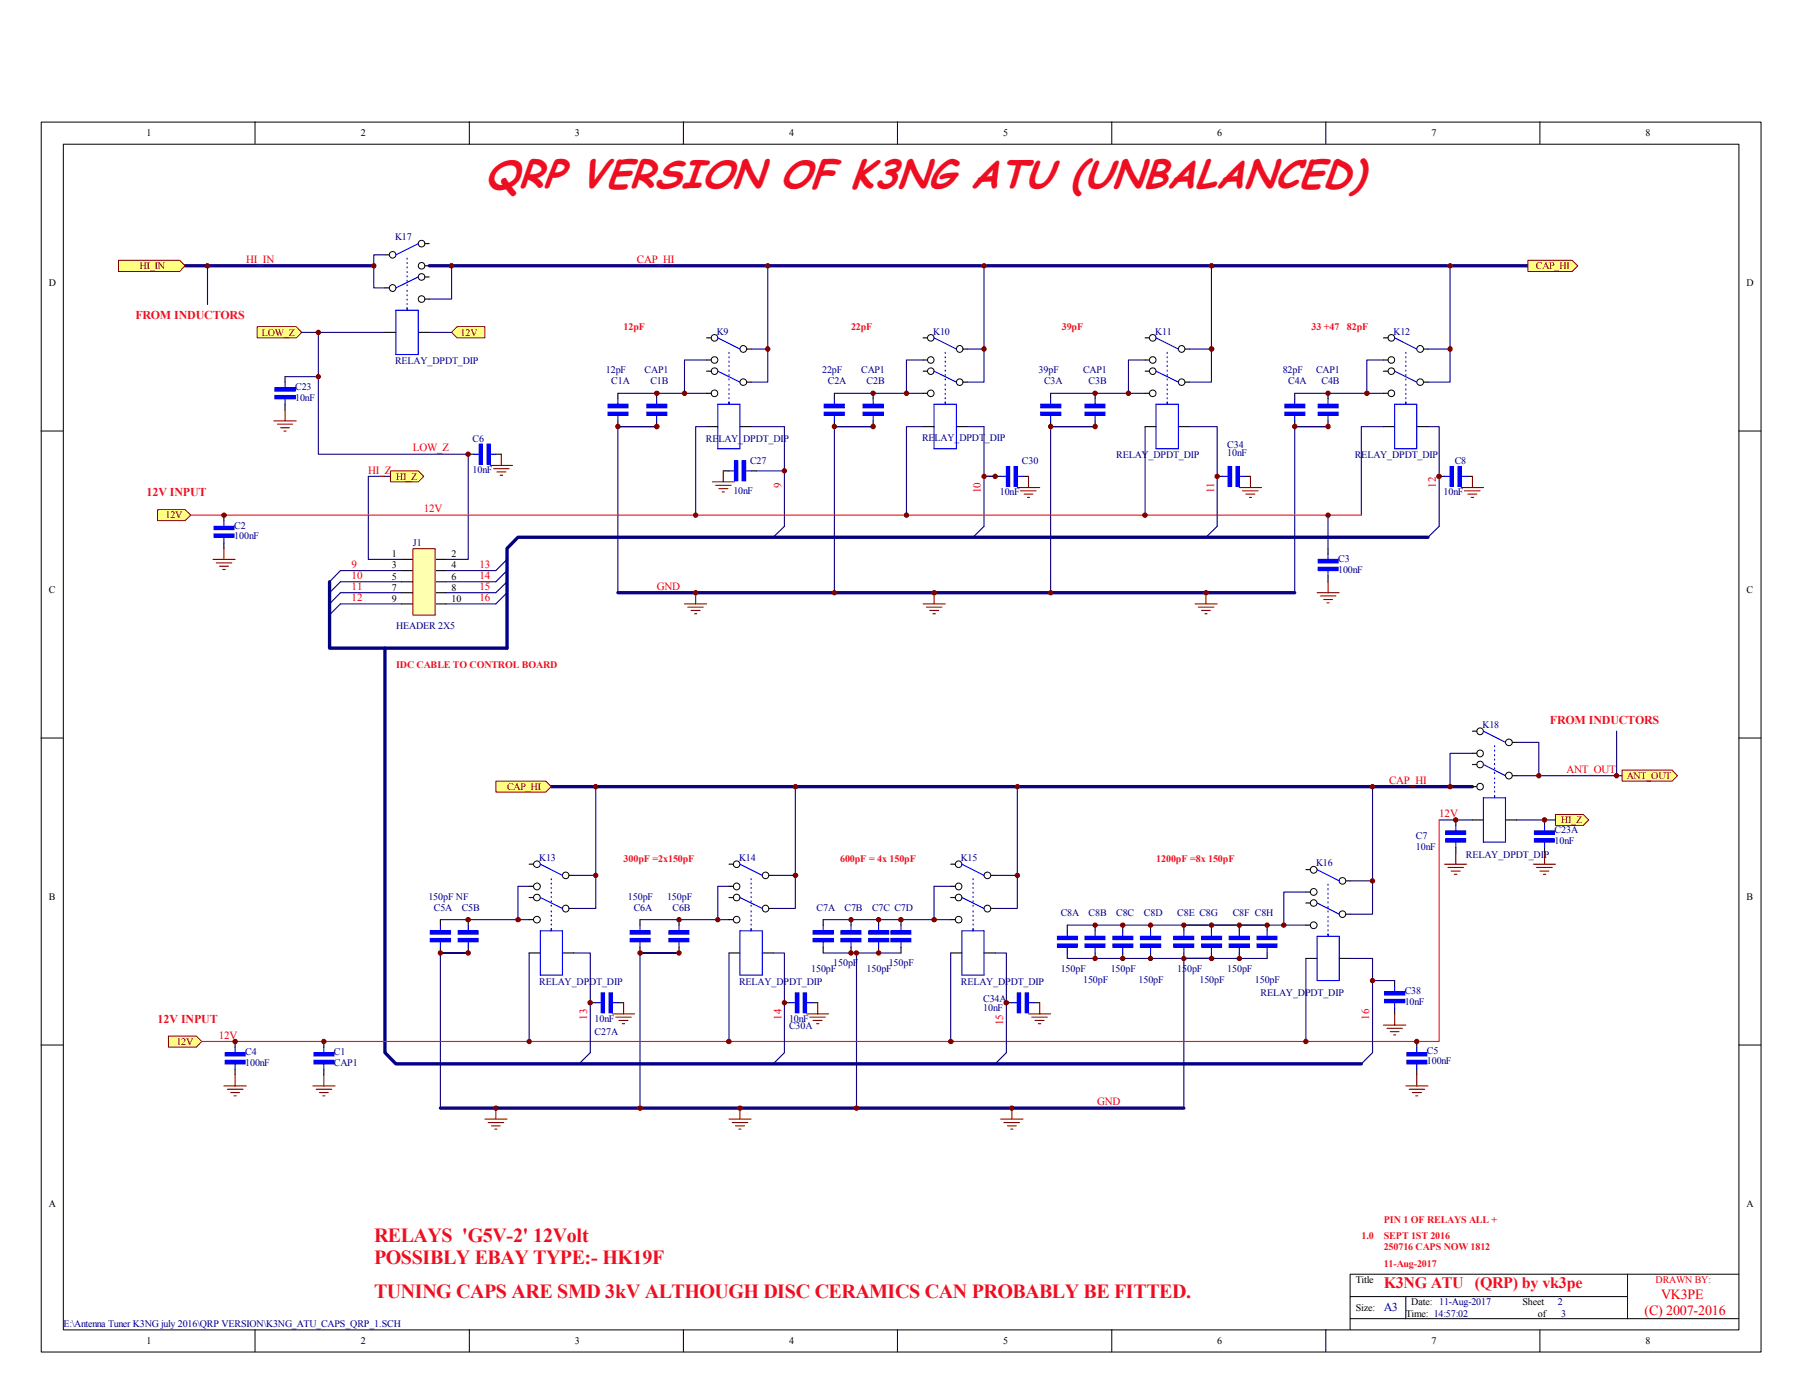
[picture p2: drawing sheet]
<svg xmlns="http://www.w3.org/2000/svg" width="279mm" height="216mm" viewBox="0 0 279 216" stroke-linecap="round" stroke-linejoin="round" font-family="sans-serif">
<defs><g id="words">
<text font-size="6.3" fill="#ee0e22" x="75.2" y="29.2">QRP VERSION OF K3NG ATU (UNBALANCED)</text>
<g font-size="3.1" fill="#ee0e22">
<text x="58" y="192.5">RELAYS 'G5V-2' 12Volt</text>
<text x="58" y="196">POSSIBLY EBAY TYPE:- HK19F</text>
<text x="58" y="201.1">TUNING CAPS ARE SMD 3kV ALTHOUGH DISC CERAMICS CAN PROBABLY BE FITTED.</text>
</g>
<text font-size="2.5" fill="#ee0e22" x="214.5" y="199.6">K3NG ATU (QRP) by vk3pe</text>
<g font-size="2.2" fill="#f00">
<text x="255" y="203.9">(C) 2007-2016</text>
<text x="257.6" y="201.3">VK3PE</text>
</g>
<g font-size="1.9" fill="#ee0e22">
<text x="21" y="49.4">FROM INDUCTORS</text>
<text x="22.7" y="76.9">12V INPUT</text>
<text x="240.3" y="112.1">FROM INDUCTORS</text>
<text x="24.4" y="158.5">12V INPUT</text>
</g>
<text font-size="1.9" fill="#000080" x="214.5" y="203.1">A3</text>
<g font-size="1.7" fill="#f00">
<text x="38.2" y="40.8">HI_IN</text>
<text x="98.8" y="40.8">CAP_HI</text>
<text x="64" y="70">LOW_Z</text>
<text x="57.1" y="73.4">HI_Z</text>
<text x="121.2" y="75.6" transform="rotate(-90 121.2 75.6)">9</text>
<text x="152.1" y="76.5" transform="rotate(-90 152.1 76.5)">10</text>
<text x="188.3" y="76.5" transform="rotate(-90 188.3 76.5)">11</text>
<text x="222.6" y="75.6" transform="rotate(-90 222.6 75.6)">12</text>
<text x="65.7" y="79.4">12V</text>
<text x="54.5" y="88">9</text>
<text x="54.5" y="89.7">10</text>
<text x="74.3" y="88">13</text>
<text x="74.3" y="89.7">14</text>
<text x="54.5" y="91.4">11</text>
<text x="54.5" y="93.2">12</text>
<text x="74.3" y="91.4">15</text>
<text x="74.3" y="93.2">16</text>
<text x="101.9" y="91.4">GND</text>
<text x="242.9" y="119.8">ANT_OUT</text>
<text x="215.4" y="121.5">CAP_HI</text>
<text x="223.1" y="126.7">12V</text>
<text x="33.9" y="161">12V</text>
<text x="91" y="158" transform="rotate(-90 91 158)">13</text>
<text x="121.2" y="158" transform="rotate(-90 121.2 158)">14</text>
<text x="155.5" y="158.9" transform="rotate(-90 155.5 158.9)">15</text>
<text x="212.3" y="158" transform="rotate(-90 212.3 158)">16</text>
<text x="170.1" y="171.3">GND</text>
</g>
<g font-size="1.6">
<text x="22.7" y="21.1">1</text>
<text x="55.9" y="21.1">2</text>
<text x="89.1" y="21.1">3</text>
<text x="122.3" y="21.1">4</text>
<text x="155.5" y="21.1">5</text>
<text x="188.7" y="21.1">6</text>
<text x="222" y="21.1">7</text>
<text x="255.1" y="21.1">8</text>
<text x="7.6" y="44.3">D</text>
<text x="270.8" y="44.3">D</text>
<text x="60.7" y="86.4">1</text>
<text x="60.7" y="88.1">3</text>
<text x="60.7" y="89.8">5</text>
<text x="70" y="86.4">2</text>
<text x="70" y="88.1">4</text>
<text x="70" y="89.8">6</text>
<text x="7.6" y="91.9">C</text>
<text x="60.7" y="91.5">7</text>
<text x="60.7" y="93.3">9</text>
<text x="70" y="91.5">8</text>
<text x="70" y="93.3">10</text>
<text x="270.8" y="91.9">C</text>
<text x="7.6" y="139.4">B</text>
<text x="270.8" y="139.4">B</text>
<text x="7.6" y="187">A</text>
<text x="270.8" y="187">A</text>
<text x="210.2" y="198.9">Title</text>
<text x="210.2" y="203.2">Size:</text>
<text x="218.8" y="202.3">Date: 11-Aug-2017</text>
<text x="236.1" y="202.3">Sheet</text>
<text x="22.7" y="208.3">1</text>
<text x="55.9" y="208.3">2</text>
<text x="89.1" y="208.3">3</text>
<text x="122.3" y="208.3">4</text>
<text x="155.5" y="208.3">5</text>
<text x="188.7" y="208.3">6</text>
<text x="218" y="204">Time: 14:57:02</text>
<text x="222" y="208.3">7</text>
<text x="238.5" y="204">of</text>
<text x="255.1" y="208.3">8</text>
</g>
<g font-size="1.6" fill="#800000">
<text x="21.7" y="41.7">HI_IN</text>
<text x="238.1" y="41.7">CAP_HI</text>
<text x="40.6" y="52">LOW_Z</text>
<text x="71.4" y="52">12V</text>
<text x="61.4" y="74.3">HI_Z</text>
<text x="25.7" y="80.3">12V</text>
<text x="78.6" y="122.4">CAP_HI</text>
<text x="252.2" y="120.7">ANT_OUT</text>
<text x="242.1" y="127.6">HI_Z</text>
<text x="27.3" y="162">12V</text>
</g>
<g font-size="1.6" fill="#000080">
<text x="61.3" y="37.3">K17</text>
<text x="111.1" y="51.9">K9</text>
<text x="144.7" y="51.9">K10</text>
<text x="179.1" y="51.9">K11</text>
<text x="216.1" y="51.9">K12</text>
<text x="61.3" y="56.5">RELAY_DPDT_DIP</text>
<text x="93.9" y="57.9">12pF</text>
<text x="94.8" y="59.6">C1A</text>
<text x="99.9" y="57.9">CAP1</text>
<text x="100.8" y="59.6">C1B</text>
<text x="127.5" y="57.9">22pF</text>
<text x="128.4" y="59.6">C2A</text>
<text x="133.5" y="57.9">CAP1</text>
<text x="134.4" y="59.6">C2B</text>
<text x="161" y="57.9">39pF</text>
<text x="161.9" y="59.6">C3A</text>
<text x="167.9" y="57.9">CAP1</text>
<text x="168.8" y="59.6">C3B</text>
<text x="198.9" y="57.9">82pF</text>
<text x="199.7" y="59.6">C4A</text>
<text x="204" y="57.9">CAP1</text>
<text x="204.9" y="59.6">C4B</text>
<text x="45.8" y="60.5">C23</text>
<text x="45.8" y="62.1">10nF</text>
<text x="73.3" y="68.5">C6</text>
<text x="109.4" y="68.5">RELAY_DPDT_DIP</text>
<text x="116.3" y="72">C27</text>
<text x="143" y="68.3">RELAY_DPDT_DIP</text>
<text x="158.5" y="72">C30</text>
<text x="173.1" y="70.9">RELAY_DPDT_DIP</text>
<text x="190.3" y="69.4">C34</text>
<text x="190.3" y="70.7">10nF</text>
<text x="210.1" y="70.9">RELAY_DPDT_DIP</text>
<text x="225.6" y="72">C8</text>
<text x="73.3" y="73.3">10nF</text>
<text x="113.7" y="76.6">10nF</text>
<text x="155" y="76.8">10nF</text>
<text x="223.8" y="76.8">10nF</text>
<text x="36.3" y="81.9">C2</text>
<text x="36.3" y="83.6">100nF</text>
<text x="64" y="84.7">J1</text>
<text x="207.5" y="87.1">C3</text>
<text x="207.5" y="88.8">100nF</text>
<text x="61.4" y="97.5">HEADER 2X5</text>
<text x="229.9" y="112.8">K18</text>
<text x="219.5" y="130">C7</text>
<text x="219.5" y="131.7">10nF</text>
<text x="241" y="129.2">C23A</text>
<text x="241" y="130.9">10nF</text>
<text x="83.6" y="133.4">K13</text>
<text x="114.6" y="133.4">K14</text>
<text x="149" y="133.4">K15</text>
<text x="204" y="134.3">K16</text>
<text x="227.3" y="132.9">RELAY_DPDT_DIP</text>
<text x="66.4" y="139.4">150pF NF</text>
<text x="67.3" y="141.2">C5A</text>
<text x="71.6" y="141.2">C5B</text>
<text x="97.4" y="139.4">150pF</text>
<text x="98.3" y="141.2">C6A</text>
<text x="103.4" y="139.4">150pF</text>
<text x="104.3" y="141.2">C6B</text>
<text x="126.6" y="141.2">C7A</text>
<text x="130.9" y="141.2">C7B</text>
<text x="135.2" y="141.2">C7C C7D</text>
<text x="164.5" y="142">C8A</text>
<text x="168.8" y="142">C8B</text>
<text x="173.1" y="142">C8C</text>
<text x="177.4" y="142">C8D</text>
<text x="182.5" y="142">C8E C8G</text>
<text x="191.1" y="142">C8F C8H</text>
<text x="129.2" y="149.8">150pF</text>
<text x="137.8" y="149.8">150pF</text>
<text x="83.6" y="152.7">RELAY_DPDT_DIP</text>
<text x="114.6" y="152.7">RELAY_DPDT_DIP</text>
<text x="125.8" y="150.6">150pF</text>
<text x="134.4" y="150.6">150pF</text>
<text x="149" y="152.7">RELAY_DPDT_DIP</text>
<text x="152.4" y="155.2">C34A</text>
<text x="164.5" y="150.6">150pF</text>
<text x="167.9" y="152.3">150pF</text>
<text x="172.2" y="150.6">150pF</text>
<text x="176.5" y="152.3">150pF</text>
<text x="182.5" y="150.6">150pF</text>
<text x="186" y="152.3">150pF</text>
<text x="190.3" y="150.6">150pF</text>
<text x="194.6" y="152.3">150pF</text>
<text x="195.5" y="154.4">RELAY_DPDT_DIP</text>
<text x="217.8" y="154.1">C38</text>
<text x="217.8" y="155.8">10nF</text>
<text x="92.2" y="160.4">C27A</text>
<text x="92.2" y="158.3">10nF</text>
<text x="122.3" y="159.6">C30A</text>
<text x="122.3" y="158.3">10nF</text>
<text x="152.4" y="156.6">10nF</text>
<text x="38" y="163.5">C4</text>
<text x="38" y="165.2">100nF</text>
<text x="51.8" y="163.5">C1</text>
<text x="51.8" y="165.2">CAP1</text>
<text x="221.2" y="163.3">C5</text>
<text x="221.2" y="164.9">100nF</text>
<text x="241.6" y="202.3">2</text>
<text x="9.8" y="205.7">E:\Antenna Tuner K3NG july 2016\QRP VERSION\K3NG_ATU_CAPS_QRP_1.SCH</text>
<text x="242.1" y="204">3</text>
</g>
<g font-size="1.6" fill="#ee0e22">
<text x="96.7" y="51.2">12pF</text>
<text x="132" y="51.2">22pF</text>
<text x="164.6" y="51.2">39pF</text>
<text x="203.4" y="51.2">33 +47</text>
<text x="208.8" y="51.2">82pF</text>
<text x="61.4" y="103.6">IDC CABLE TO CONTROL BOARD</text>
<text x="96.7" y="133.6">300pF =2x150pF</text>
<text x="130.3" y="133.6">600pF = 4x 150pF</text>
<text x="179.3" y="133.6">1200pF =8x 150pF</text>
<text x="214.5" y="189.5">PIN 1 OF RELAYS ALL +</text>
<text x="211.1" y="192.1">1.0</text>
<text x="214.5" y="196.3">11-Aug-2017</text>
<text x="214.5" y="193.8">250716 CAPS NOW 1812</text>
<text x="214.5" y="192.1">SEPT 1ST 2016</text>
</g>
<text font-size="1.6" fill="#f00" x="256.7" y="198.9">DRAWN BY:</text>
</g></defs>
<g fill="none" stroke="#000" stroke-width=".16">
<path d="M6.4 18.9h266.6v190.6h-266.6zM39.5 18.9v3.4M72.8 18.9v3.4M106 18.9v3.4M139.1 18.9v3.4M172.4 18.9v3.4M205.6 18.9v3.4M238.8 18.9v3.4M9.8 22.4h259.8v183.7h-259.8zM6.3 66.8h3.5M269.6 66.8h3.4M6.3 114.4h3.5"/>
<path d="M269.6 114.4h3.4M6.3 162h3.5M269.6 162h3.4M252.3 197.5v6.9M269.6 197.5h-60.3v8.6M39.5 206.1v3.4M72.8 206.1v3.4M106 206.1v3.4M139.1 206.1v3.4M172.4 206.1v3.4M205.6 206.1v3.4M209.3 201h43"/>
<path d="M209.3 204.4h60.3M218 201v3.4M238.8 206.1v3.4"/>
</g>
<path d="M200.7 61v.8M200.7 65.2v.9" fill="none" stroke="#000" stroke-width=".17"/>
<path d="M200.7 61.8v1.2M200.7 64.1v1.1" fill="none" stroke="#00f" stroke-width=".17"/>
<path d="M199.2 62.7h3.1v.5h-3.1z" fill-rule="evenodd" fill="#00f"/>
<path d="M199.2 62.7h3.1v.5h-3.1z" fill="none" stroke="#00f" stroke-width=".17"/>
<path d="M199.2 63.9h3.1v.5h-3.1z" fill-rule="evenodd" fill="#00f"/>
<path d="M199.2 63.9h3.1v.5h-3.1zM205.9 61.8v1.2M205.9 64.1v1.1" fill="none" stroke="#00f" stroke-width=".17"/>
<path d="M205.9 61v.8M205.9 65.2v.9" fill="none" stroke="#000" stroke-width=".17"/>
<path d="M204.4 62.7h3.1v.5h-3.1z" fill-rule="evenodd" fill="#00f"/>
<path d="M204.4 62.7h3.1v.5h-3.1z" fill="none" stroke="#00f" stroke-width=".17"/>
<path d="M204.4 63.9h3.1v.5h-3.1z" fill-rule="evenodd" fill="#00f"/>
<path d="M162.9 61.8v1.2M162.9 64.1v1.1M204.4 63.9h3.1v.5h-3.1z" fill="none" stroke="#00f" stroke-width=".17"/>
<path d="M200.7 61h13.8" fill="none" stroke="#11037f" stroke-width=".17"/>
<path d="M162.9 61v.8M162.9 65.2v.9" fill="none" stroke="#000" stroke-width=".17"/>
<path d="M161.4 62.7h3.1v.5h-3.1z" fill-rule="evenodd" fill="#00f"/>
<path d="M161.4 62.7h3.1v.5h-3.1z" fill="none" stroke="#00f" stroke-width=".17"/>
<path d="M161.4 63.9h3.1v.5h-3.1z" fill-rule="evenodd" fill="#00f"/>
<path d="M161.4 63.9h3.1v.5h-3.1zM169.8 61.8v1.2M169.8 64.1v1.1" fill="none" stroke="#00f" stroke-width=".17"/>
<path d="M169.8 61v.8M169.8 65.2v.9" fill="none" stroke="#000" stroke-width=".17"/>
<path d="M168.2 62.7h3.1v.5h-3.1z" fill-rule="evenodd" fill="#00f"/>
<path d="M168.2 62.7h3.1v.5h-3.1z" fill="none" stroke="#00f" stroke-width=".17"/>
<path d="M168.2 63.9h3.1v.5h-3.1z" fill-rule="evenodd" fill="#00f"/>
<path d="M129.4 61.8v1.2M129.4 64.1v1.1M168.2 63.9h3.1v.5h-3.1z" fill="none" stroke="#00f" stroke-width=".17"/>
<path d="M129.4 61v.8M129.4 65.2v.9" fill="none" stroke="#000" stroke-width=".17"/>
<path d="M127.8 62.7h3.1v.5h-3.1z" fill-rule="evenodd" fill="#00f"/>
<path d="M127.8 62.7h3.1v.5h-3.1z" fill="none" stroke="#00f" stroke-width=".17"/>
<path d="M127.8 63.9h3.1v.5h-3.1z" fill-rule="evenodd" fill="#00f"/>
<path d="M127.8 63.9h3.1v.5h-3.1zM135.4 61.8v1.2M135.4 64.1v1.1" fill="none" stroke="#00f" stroke-width=".17"/>
<path d="M135.4 61v.8M135.4 65.2v.9" fill="none" stroke="#000" stroke-width=".17"/>
<path d="M133.8 62.7h3.1v.5h-3.1z" fill-rule="evenodd" fill="#00f"/>
<path d="M133.8 62.7h3.1v.5h-3.1z" fill="none" stroke="#00f" stroke-width=".17"/>
<path d="M133.8 63.9h3.1v.5h-3.1z" fill-rule="evenodd" fill="#00f"/>
<path d="M95.8 61.8v1.2M95.8 64.1v1.1M133.8 63.9h3.1v.5h-3.1z" fill="none" stroke="#00f" stroke-width=".17"/>
<path d="M129.4 61h13.7" fill="none" stroke="#11037f" stroke-width=".17"/>
<path d="M95.8 61v.8M95.8 65.2v.9" fill="none" stroke="#000" stroke-width=".17"/>
<path d="M94.3 62.7h3.1v.5h-3.1z" fill-rule="evenodd" fill="#00f"/>
<path d="M94.3 62.7h3.1v.5h-3.1z" fill="none" stroke="#00f" stroke-width=".17"/>
<path d="M94.3 63.9h3.1v.5h-3.1z" fill-rule="evenodd" fill="#00f"/>
<path d="M94.3 63.9h3.1v.5h-3.1zM101.8 61.8v1.2M101.8 64.1v1.1" fill="none" stroke="#00f" stroke-width=".17"/>
<path d="M101.8 61v.8M101.8 65.2v.9" fill="none" stroke="#000" stroke-width=".17"/>
<path d="M100.3 62.7h3.1v.5h-3.1z" fill-rule="evenodd" fill="#00f"/>
<path d="M100.3 62.7h3.1v.5h-3.1z" fill="none" stroke="#00f" stroke-width=".17"/>
<path d="M100.3 63.9h3.1v.5h-3.1z" fill-rule="evenodd" fill="#00f"/>
<path d="M100.3 63.9h3.1v.5h-3.1z" fill="none" stroke="#00f" stroke-width=".17"/>
<path d="M95.8 66.1h6h-6M95.8 61h13.8M95.8 66.1v25.8M129.4 66.1h6h-6M129.4 66.1v25.8M162.9 66.1h6.9h-6.9M162.9 66.1v25.8M200.7 66.1h5.2h-5.2M200.7 66.1v25.8" fill="none" stroke="#11037f" stroke-width=".17"/>
<path d="M66.5 41.2h170.4M95.8 91.9h104.9" fill="none" stroke="#11037f" stroke-width=".52"/>
<path d="M62.3 86.7h1.7M62.3 88.4h1.7M62.3 90.2h1.7M62.3 91.9h1.7M62.3 93.6h1.7M67.4 86.7h1.7M67.4 88.4h1.7M67.4 90.2h1.7M67.4 91.9h1.7M67.4 93.6h1.7" fill="none" stroke="#000" stroke-width=".17"/>
<path d="M64.1 85.1h3.4v10.2h-3.4z" fill="#ffffb0"/>
<path d="M64 85h3.5v10.3h-3.5z" fill="none" stroke="#800000" stroke-width=".16"/>
<path d="M221.4 83.3h-141.1l-1.7 1.7v15.5h-27.5v-10.3" fill="none" stroke="#000080" stroke-width=".52"/>
<path d="M52.8 88.4l-1.7 1.8M52.8 91.9l-1.7 1.7M52.8 93.6l-1.7 1.7M52.8 90.2l-1.7 1.7M78.6 86.7l-1.7 1.7M78.6 88.4l-1.7 1.8M78.6 90.2l-1.7 1.7M78.6 91.9l-1.7 1.7M121.6 81.6l-1.7 1.7M152.6 81.6l-1.7 1.7M188.7 81.6l-1.7 1.7M223.1 81.6l-1.7 1.7" fill="none" stroke="#000080" stroke-width=".17"/>
<path d="M52.8 88.4h9.5M52.8 90.2h9.5M52.8 91.9h9.5M52.8 93.6h9.5M69.1 88.4h7.8M69.1 90.2h7.8M69.1 91.9h7.8M69.1 93.6h7.8" fill="none" stroke="#11037f" stroke-width=".17"/>
<path d="M28.7 41.2h29.3" fill="none" stroke="#11037f" stroke-width=".52"/>
<path d="M24.4 79h4.3l.9 .8-.9 .9h-4.3z" fill-rule="evenodd" fill="#ffff80"/>
<path d="M24.4 79h4.3l.9 .8-.9 .9h-4.3z" fill="none" stroke="#800000" stroke-width=".16"/>
<path d="M70.9 50.6h4.3v1.8h-4.3l-.9-.9z" fill-rule="evenodd" fill="#ffff80"/>
<path d="M70.9 50.6h4.3v1.8h-4.3l-.9-.9z" fill="none" stroke="#800000" stroke-width=".16"/>
<path d="M55.4 51.5h4.3M72.6 70.4v16.3h-3.5" fill="none" stroke="#11037f" stroke-width=".17"/>
<path d="M39.9 50.6h6l.9 .9-.9 .9h-6z" fill-rule="evenodd" fill="#ffff80"/>
<path d="M39.9 50.6h6l.9 .9-.9 .9h-6z" fill="none" stroke="#800000" stroke-width=".16"/>
<path d="M60.5 73.8h-3.4v12.9h5.2" fill="none" stroke="#11037f" stroke-width=".17"/>
<path d="M34.7 79.8v.9M34.7 84.2v.8" fill="none" stroke="#000" stroke-width=".17"/>
<path d="M34.7 80.7v1.2M34.7 82.9v1.3" fill="none" stroke="#00f" stroke-width=".17"/>
<path d="M33.2 81.6h3.1v.5h-3.1z" fill-rule="evenodd" fill="#00f"/>
<path d="M33.2 81.6h3.1v.5h-3.1z" fill="none" stroke="#00f" stroke-width=".17"/>
<path d="M33.2 82.8h3.1v.5h-3.1z" fill-rule="evenodd" fill="#00f"/>
<path d="M33.2 82.8h3.1v.5h-3.1zM205.9 85.9v1.2M205.9 88.1v1.2" fill="none" stroke="#00f" stroke-width=".17"/>
<path d="M205.9 85v.9M205.9 89.3v.9" fill="none" stroke="#000" stroke-width=".17"/>
<path d="M204.4 86.7h3.1v.5h-3.1z" fill-rule="evenodd" fill="#00f"/>
<path d="M204.4 86.7h3.1v.5h-3.1z" fill="none" stroke="#00f" stroke-width=".17"/>
<path d="M204.4 87.9h3.1v.5h-3.1z" fill-rule="evenodd" fill="#00f"/>
<path d="M224 73.8h1.2M226.2 73.8h1.2M204.4 87.9h3.1v.5h-3.1z" fill="none" stroke="#00f" stroke-width=".17"/>
<path d="M33 86.7h3.4M33.5 87.2h2.4M34 87.8h1.4M34.5 88.3h.4M34.7 85v1.7M204.2 91.9h3.4M204.7 92.4h2.4M205.2 92.9h1.4M205.7 93.4h.4M205.9 90.2v1.7" fill="none" stroke="#800000" stroke-width=".17"/>
<path d="M223.1 73.8h.9M227.4 73.8h.9" fill="none" stroke="#000" stroke-width=".17"/>
<path d="M224.8 72.3h.5v3.1h-.5z" fill-rule="evenodd" fill="#00f"/>
<path d="M224.8 72.3h.5v3.1h-.5z" fill="none" stroke="#00f" stroke-width=".17"/>
<path d="M226.1 72.3h.5v3.1h-.5z" fill-rule="evenodd" fill="#00f"/>
<path d="M189.6 73.8h1.2M191.8 73.8h1.2M226.1 72.3h.5v3.1h-.5z" fill="none" stroke="#00f" stroke-width=".17"/>
<path d="M188.7 73.8h.9M193 73.8h.9" fill="none" stroke="#000" stroke-width=".17"/>
<path d="M190.4 72.3h.6v3.1h-.6z" fill-rule="evenodd" fill="#00f"/>
<path d="M190.4 72.3h.6v3.1h-.6z" fill="none" stroke="#00f" stroke-width=".17"/>
<path d="M191.6 72.3h.6v3.1h-.6z" fill-rule="evenodd" fill="#00f"/>
<path d="M155.2 73.8h1.2M157.4 73.8h1.2M191.6 72.3h.6v3.1h-.6z" fill="none" stroke="#00f" stroke-width=".17"/>
<path d="M154.3 73.8h.9M158.6 73.8h.9" fill="none" stroke="#000" stroke-width=".17"/>
<path d="M156 72.3h.5v3.1h-.5z" fill-rule="evenodd" fill="#00f"/>
<path d="M156 72.3h.5v3.1h-.5z" fill="none" stroke="#00f" stroke-width=".17"/>
<path d="M157.2 72.3h.5v3.1h-.5z" fill-rule="evenodd" fill="#00f"/>
<path d="M113 73h1.2M115.2 73h1.3M157.2 72.3h.5v3.1h-.5z" fill="none" stroke="#00f" stroke-width=".17"/>
<path d="M112.1 73h.9M116.5 73h.8" fill="none" stroke="#000" stroke-width=".17"/>
<path d="M115.1 71.4h.5v3.1h-.5z" fill-rule="evenodd" fill="#00f"/>
<path d="M115.1 71.4h.5v3.1h-.5z" fill="none" stroke="#00f" stroke-width=".17"/>
<path d="M113.9 71.4h.5v3.1h-.5z" fill-rule="evenodd" fill="#00f"/>
<path d="M44.2 59.2v1.3M44.2 61.5v1.2M113.9 71.4h.5v3.1h-.5z" fill="none" stroke="#00f" stroke-width=".17"/>
<g fill="none" stroke="#800000" stroke-width=".17">
<path d="M110.4 74.7h3.5M111 75.2h2.4M111.5 75.7h1.4M112 76.2h.3M112.1 73v1.7M157.7 75.6h3.5M158.2 76.1h2.5M158.8 76.6h1.3M159.3 77.1h.3M159.5 73.8v1.8M192.2 75.6h3.4M192.7 76.1h2.4"/>
<path d="M193.2 76.6h1.4M193.7 77.1h.4M193.9 73.8v1.8M226.6 75.6h3.4M227.1 76.1h2.4M227.6 76.6h1.4M228.1 77.1h.4M228.3 73.8v1.8"/>
</g>
<path d="M44.2 58.4v.8M44.2 62.7v.8" fill="none" stroke="#000" stroke-width=".17"/>
<path d="M42.6 60.1h3.2v.5h-3.2z" fill-rule="evenodd" fill="#00f"/>
<path d="M42.6 60.1h3.2v.5h-3.2z" fill="none" stroke="#00f" stroke-width=".17"/>
<path d="M42.6 61.3h3.2v.5h-3.2z" fill-rule="evenodd" fill="#00f"/>
<path d="M42.6 61.3h3.2v.5h-3.2zM73.4 70.4h1.2M75.7 70.4h1.2" fill="none" stroke="#00f" stroke-width=".17"/>
<path d="M72.6 70.4h.8M76.9 70.4h.8" fill="none" stroke="#000" stroke-width=".17"/>
<path d="M74.3 68.8h.5v3.2h-.5z" fill-rule="evenodd" fill="#00f"/>
<path d="M74.3 68.8h.5v3.2h-.5z" fill="none" stroke="#00f" stroke-width=".17"/>
<path d="M75.5 68.8h.5v3.2h-.5z" fill-rule="evenodd" fill="#00f"/>
<path d="M75.5 68.8h.5v3.2h-.5z" fill="none" stroke="#00f" stroke-width=".17"/>
<path d="M42.5 65.2h3.4M43 65.7h2.4M43.5 66.3h1.4M44 66.8h.4M44.2 63.5v1.7M76 72.1h3.5M76.5 72.6h2.5M77 73.2h1.4M77.6 73.7h.3M77.7 70.4v1.7" fill="none" stroke="#800000" stroke-width=".17"/>
<path d="M60.5 73h4.4l.8 .8-.8 .9h-4.4z" fill-rule="evenodd" fill="#ffff80"/>
<path d="M60.5 73h4.4l.8 .8-.8 .9h-4.4z" fill="none" stroke="#800000" stroke-width=".16"/>
<path d="M117.3 73h4.3M121.6 66.1v15.5M152.6 66.1v7.7h1.7h-1.7v7.8M162.9 61h14.6M177.5 66.1v13.7M214.5 66.1h-3.4v13.7M221.4 66.1h1.7v15.5" fill="none" stroke="#11037f" stroke-width=".17"/>
<path d="M29.6 79.8h181.5" fill="none" stroke="#ee0e22" stroke-width=".17"/>
<g fill="none" stroke="#800000" stroke-width=".17">
<path d="M106.1 93.6h3.5M106.6 94.1h2.5M107.1 94.6h1.4M107.7 95.1h.3M107.9 91.9v1.7M143.1 93.6h3.5M143.6 94.1h2.5M144.1 94.6h1.4M144.7 95.1h.3M144.8 91.9v1.7M185.3 93.6h3.4M185.8 94.1h2.4"/>
<path d="M186.3 94.6h1.4M186.8 95.1h.4M187 91.9v1.7"/>
</g>
<path d="M165.5 143.4v.9M165.5 147.7v.8" fill="none" stroke="#000" stroke-width=".17"/>
<path d="M165.5 144.3v1.2M165.5 146.5v1.2" fill="none" stroke="#00f" stroke-width=".17"/>
<path d="M164 145.1h3v.5h-3z" fill-rule="evenodd" fill="#00f"/>
<path d="M164 145.1h3v.5h-3z" fill="none" stroke="#00f" stroke-width=".17"/>
<path d="M164 146.3h3v.5h-3z" fill-rule="evenodd" fill="#00f"/>
<path d="M164 146.3h3v.5h-3zM169.8 144.3v1.2M169.8 146.5v1.2" fill="none" stroke="#00f" stroke-width=".17"/>
<path d="M169.8 143.4v.9M169.8 147.7v.8" fill="none" stroke="#000" stroke-width=".17"/>
<path d="M168.2 145.1h3.1v.5h-3.1z" fill-rule="evenodd" fill="#00f"/>
<path d="M168.2 145.1h3.1v.5h-3.1z" fill="none" stroke="#00f" stroke-width=".17"/>
<path d="M168.2 146.3h3.1v.5h-3.1z" fill-rule="evenodd" fill="#00f"/>
<path d="M127.6 143.4v1.2M127.6 145.6v1.2M168.2 146.3h3.1v.5h-3.1z" fill="none" stroke="#00f" stroke-width=".17"/>
<path d="M127.6 142.5v.9M127.6 146.8v.9" fill="none" stroke="#000" stroke-width=".17"/>
<path d="M126.1 144.3h3.1v.5h-3.1z" fill-rule="evenodd" fill="#00f"/>
<path d="M126.1 144.3h3.1v.5h-3.1z" fill="none" stroke="#00f" stroke-width=".17"/>
<path d="M126.1 145.5h3.1v.5h-3.1z" fill-rule="evenodd" fill="#00f"/>
<path d="M126.1 145.5h3.1v.5h-3.1zM132 143.4v1.2M132 145.6v1.2" fill="none" stroke="#00f" stroke-width=".17"/>
<path d="M132 142.5v.9M132 146.8v.9" fill="none" stroke="#000" stroke-width=".17"/>
<path d="M130.4 144.3h3.1v.5h-3.1z" fill-rule="evenodd" fill="#00f"/>
<path d="M130.4 144.3h3.1v.5h-3.1z" fill="none" stroke="#00f" stroke-width=".17"/>
<path d="M130.4 145.5h3.1v.5h-3.1z" fill-rule="evenodd" fill="#00f"/>
<path d="M99.2 143.4v1.2M99.2 145.6v1.2M130.4 145.5h3.1v.5h-3.1z" fill="none" stroke="#00f" stroke-width=".17"/>
<path d="M157.7 121.9v13.8h-3.4" fill="none" stroke="#11037f" stroke-width=".17"/>
<path d="M99.2 142.5v.9M99.2 146.8v.9" fill="none" stroke="#000" stroke-width=".17"/>
<path d="M97.7 144.3h3.1v.5h-3.1z" fill-rule="evenodd" fill="#00f"/>
<path d="M97.7 144.3h3.1v.5h-3.1z" fill="none" stroke="#00f" stroke-width=".17"/>
<path d="M97.7 145.5h3.1v.5h-3.1z" fill-rule="evenodd" fill="#00f"/>
<path d="M97.7 145.5h3.1v.5h-3.1zM105.3 143.4v1.2M105.3 145.6v1.2" fill="none" stroke="#00f" stroke-width=".17"/>
<path d="M105.3 142.5v.9M105.3 146.8v.9" fill="none" stroke="#000" stroke-width=".17"/>
<path d="M103.7 144.3h3.1v.5h-3.1z" fill-rule="evenodd" fill="#00f"/>
<path d="M103.7 144.3h3.1v.5h-3.1z" fill="none" stroke="#00f" stroke-width=".17"/>
<path d="M103.7 145.5h3.1v.5h-3.1z" fill-rule="evenodd" fill="#00f"/>
<path d="M68.3 143.4v1.2M68.3 145.6v1.2M103.7 145.5h3.1v.5h-3.1z" fill="none" stroke="#00f" stroke-width=".17"/>
<path d="M99.2 142.5h13.8" fill="none" stroke="#11037f" stroke-width=".17"/>
<path d="M68.3 142.5v.9M68.3 146.8v.9" fill="none" stroke="#000" stroke-width=".17"/>
<path d="M66.7 144.3h3.1v.5h-3.1z" fill-rule="evenodd" fill="#00f"/>
<path d="M66.7 144.3h3.2v.5h-3.2z" fill="none" stroke="#00f" stroke-width=".17"/>
<path d="M66.7 145.5h3.1v.5h-3.1z" fill-rule="evenodd" fill="#00f"/>
<path d="M66.7 145.5h3.2v.5h-3.2zM72.6 143.4v1.2M72.6 145.6v1.2" fill="none" stroke="#00f" stroke-width=".17"/>
<path d="M72.6 142.5v.9M72.6 146.8v.9" fill="none" stroke="#000" stroke-width=".17"/>
<path d="M71 144.3h3.1v.5h-3.1z" fill-rule="evenodd" fill="#00f"/>
<path d="M71 144.3h3.1v.5h-3.1z" fill="none" stroke="#00f" stroke-width=".17"/>
<path d="M71 145.5h3.1v.5h-3.1z" fill-rule="evenodd" fill="#00f"/>
<path d="M71 145.5h3.1v.5h-3.1z" fill="none" stroke="#00f" stroke-width=".17"/>
<path d="M92.4 121.9v13.8h-3.5M68.3 147.7h4.3h-4.3M68.3 142.5h13.7M68.3 147.7v24M99.2 147.7h6.1h-6.1M99.2 147.7v24M127.6 147.7h5.2v24M183.6 148.5v23.2" fill="none" stroke="#11037f" stroke-width=".17"/>
<path d="M85.5 121.9h142.8M68.3 171.7h115.3" fill="none" stroke="#11037f" stroke-width=".52"/>
<path d="M59.7 100.5v62.7l1.7 1.7h149.7" fill="none" stroke="#000080" stroke-width=".52"/>
<path d="M91.5 163.2l-1.7 1.7M121.6 163.2l-1.7 1.7M156 163.2l-1.7 1.7M212.8 163.2l-1.7 1.7" fill="none" stroke="#000080" stroke-width=".17"/>
<path d="M26.1 160.6h4.3l.9 .8-.9 .9h-4.3z" fill-rule="evenodd" fill="#ffff80"/>
<path d="M26.1 160.6h4.3l.9 .8-.9 .9h-4.3z" fill="none" stroke="#800000" stroke-width=".16"/>
<path d="M241.2 126.2h4.3l.8 .9-.8 .8h-4.3z" fill-rule="evenodd" fill="#ffff80"/>
<path d="M241.2 126.2h4.3l.8 .9-.8 .8h-4.3z" fill="none" stroke="#800000" stroke-width=".16"/>
<path d="M36.4 161.4v.9M36.4 165.7v.9" fill="none" stroke="#000" stroke-width=".17"/>
<path d="M36.4 162.3v1.2M36.4 164.5v1.2" fill="none" stroke="#00f" stroke-width=".17"/>
<path d="M34.9 163.2h3.1v.5h-3.1z" fill-rule="evenodd" fill="#00f"/>
<path d="M34.9 163.2h3.1v.5h-3.1z" fill="none" stroke="#00f" stroke-width=".17"/>
<path d="M34.9 164.3h3.1v.6h-3.1z" fill-rule="evenodd" fill="#00f"/>
<path d="M34.9 164.3h3.1v.6h-3.1zM219.7 162.3v1.2M219.7 164.5v1.2" fill="none" stroke="#00f" stroke-width=".17"/>
<path d="M219.7 161.4v.9M219.7 165.7v.9" fill="none" stroke="#000" stroke-width=".17"/>
<path d="M218.1 163.2h3.1v.5h-3.1z" fill-rule="evenodd" fill="#00f"/>
<path d="M218.1 163.2h3.1v.5h-3.1z" fill="none" stroke="#00f" stroke-width=".17"/>
<path d="M218.1 164.3h3.1v.6h-3.1z" fill-rule="evenodd" fill="#00f"/>
<path d="M216.2 152.9v1.2M216.2 155.1v1.2M218.1 164.3h3.1v.6h-3.1z" fill="none" stroke="#00f" stroke-width=".17"/>
<path d="M34.7 168.3h3.5M35.3 168.8h2.4M35.8 169.3h1.3M36.3 169.8h.3M36.4 166.6v1.7M218 168.3h3.4M218.5 168.8h2.4M219 169.3h1.4M219.5 169.8h.3M219.7 166.6v1.7" fill="none" stroke="#800000" stroke-width=".17"/>
<path d="M216.2 152v.9M216.2 156.3v.8" fill="none" stroke="#000" stroke-width=".17"/>
<path d="M214.7 153.7h3.1v.5h-3.1z" fill-rule="evenodd" fill="#00f"/>
<path d="M214.7 153.7h3.1v.5h-3.1z" fill="none" stroke="#00f" stroke-width=".17"/>
<path d="M214.7 154.9h3.1v.5h-3.1z" fill-rule="evenodd" fill="#00f"/>
<path d="M156.9 155.4h1.2M159.1 155.4h1.2M214.7 154.9h3.1v.5h-3.1z" fill="none" stroke="#00f" stroke-width=".17"/>
<path d="M156 155.4h.9M160.3 155.4h.9" fill="none" stroke="#000" stroke-width=".17"/>
<path d="M157.7 153.9h.5v3.1h-.5z" fill-rule="evenodd" fill="#00f"/>
<path d="M157.7 153.9h.5v3.1h-.5z" fill="none" stroke="#00f" stroke-width=".17"/>
<path d="M159 153.9h.5v3.1h-.5z" fill-rule="evenodd" fill="#00f"/>
<path d="M122.5 155.4h1.2M124.7 155.4h1.2M159 153.9h.5v3.1h-.5z" fill="none" stroke="#00f" stroke-width=".17"/>
<path d="M121.6 155.4h.9M125.9 155.4h.9" fill="none" stroke="#000" stroke-width=".17"/>
<path d="M123.3 153.9h.6v3.1h-.6z" fill-rule="evenodd" fill="#00f"/>
<path d="M123.3 153.9h.6v3.1h-.6z" fill="none" stroke="#00f" stroke-width=".17"/>
<path d="M124.5 153.9h.6v3.1h-.6z" fill-rule="evenodd" fill="#00f"/>
<path d="M92.4 155.4h1.2M94.6 155.4h1.2M124.5 153.9h.6v3.1h-.6z" fill="none" stroke="#00f" stroke-width=".17"/>
<path d="M91.5 155.4h.9M95.8 155.4h.9" fill="none" stroke="#000" stroke-width=".17"/>
<path d="M93.2 153.9h.5v3.1h-.5z" fill-rule="evenodd" fill="#00f"/>
<path d="M93.2 153.9h.5v3.1h-.5z" fill="none" stroke="#00f" stroke-width=".17"/>
<path d="M94.4 153.9h.6v3.1h-.6z" fill-rule="evenodd" fill="#00f"/>
<path d="M239.5 127.9v1.3M239.5 130.2v1.2M94.4 153.9h.6v3.1h-.6z" fill="none" stroke="#00f" stroke-width=".17"/>
<g fill="none" stroke="#800000" stroke-width=".17">
<path d="M95 157.1h3.4M95.5 157.6h2.4M96 158.2h1.4M96.5 158.7h.4M96.7 155.4v1.7M125.1 157.1h3.4M125.6 157.6h2.4M126.1 158.2h1.4M126.6 158.7h.4M126.8 155.4v1.7M159.5 157.1h3.4M160 157.6h2.4"/>
<path d="M160.5 158.2h1.4M161 158.7h.4M161.2 155.4v1.7M214.5 158.9h3.5M215.1 159.4h2.3M215.6 159.9h1.3M216.2 157.1v1.8M216.1 160.4h.3"/>
</g>
<path d="M239.5 127.1v.8M239.5 131.4v.8" fill="none" stroke="#000" stroke-width=".17"/>
<path d="M237.9 128.8h3.1v.5h-3.1z" fill-rule="evenodd" fill="#00f"/>
<path d="M237.9 128.8h3.1v.5h-3.1z" fill="none" stroke="#00f" stroke-width=".17"/>
<path d="M237.9 130h3.1v.5h-3.1z" fill-rule="evenodd" fill="#00f"/>
<path d="M225.7 127.9v1.3M225.7 130.2v1.2M237.9 130h3.1v.5h-3.1z" fill="none" stroke="#00f" stroke-width=".17"/>
<path d="M225.7 127.1v.8M225.7 131.4v.8" fill="none" stroke="#000" stroke-width=".17"/>
<path d="M224.2 128.8h3v.5h-3z" fill-rule="evenodd" fill="#00f"/>
<path d="M224.2 128.8h3v.5h-3z" fill="none" stroke="#00f" stroke-width=".17"/>
<path d="M224.2 130h3v.5h-3z" fill-rule="evenodd" fill="#00f"/>
<path d="M224.2 130h3v.5h-3zM136.2 143.4v1.2M136.2 145.6v1.2" fill="none" stroke="#00f" stroke-width=".17"/>
<g fill="none" stroke="#800000" stroke-width=".17">
<path d="M224 133.9h3.4M224.5 134.5h2.4M225 135h1.4M225.5 135.5h.4M225.7 132.2v1.7M237.7 133.9h3.5M238.3 134.5h2.4M238.8 135h1.4M239.3 135.5h.3M239.5 132.2v1.7M75.2 173.4h3.4M75.7 174h2.4"/>
<path d="M76.2 174.5h1.4M76.7 175h.3M76.9 171.7v1.7M113 173.4h3.5M113.5 174h2.5M114 174.5h1.4M114.6 175h.3M114.7 171.7v1.7M155.2 173.4h3.4M155.7 174h2.4M156.2 174.5h1.4M156.7 175h.4"/>
<path d="M156.9 171.7v1.7"/>
</g>
<path d="M82 137.4h-1.7v5.1M92.4 135.7v5.1h-3.5M144.8 137.4v5.1h-17.2M157.7 135.7v5.1h-3.4" fill="none" stroke="#11037f" stroke-width=".17"/>
<path d="M31.3 161.4h188.4" fill="none" stroke="#ee0e22" stroke-width=".17"/>
<path d="M136.2 142.5v.9M136.2 146.8v.9" fill="none" stroke="#000" stroke-width=".17"/>
<path d="M134.7 144.3h3.1v.5h-3.1z" fill-rule="evenodd" fill="#00f"/>
<path d="M134.7 144.3h3.1v.5h-3.1z" fill="none" stroke="#00f" stroke-width=".17"/>
<path d="M134.7 145.5h3.1v.5h-3.1z" fill-rule="evenodd" fill="#00f"/>
<path d="M134.7 145.5h3.1v.5h-3.1zM174.1 144.3v1.2M174.1 146.5v1.2" fill="none" stroke="#00f" stroke-width=".17"/>
<path d="M174.1 143.4v.9M174.1 147.7v.8" fill="none" stroke="#000" stroke-width=".17"/>
<path d="M172.6 145.1h3v.5h-3z" fill-rule="evenodd" fill="#00f"/>
<path d="M172.6 145.1h3v.5h-3z" fill="none" stroke="#00f" stroke-width=".17"/>
<path d="M172.6 146.3h3v.5h-3z" fill-rule="evenodd" fill="#00f"/>
<path d="M172.6 146.3h3v.5h-3zM178.4 144.3v1.2M178.4 146.5v1.2" fill="none" stroke="#00f" stroke-width=".17"/>
<path d="M178.4 143.4v.9M178.4 147.7v.8" fill="none" stroke="#000" stroke-width=".17"/>
<path d="M176.8 145.1h3.2v.5h-3.2z" fill-rule="evenodd" fill="#00f"/>
<path d="M176.8 145.1h3.2v.5h-3.2z" fill="none" stroke="#00f" stroke-width=".17"/>
<path d="M176.8 146.3h3.2v.5h-3.2z" fill-rule="evenodd" fill="#00f"/>
<path d="M176.8 146.3h3.2v.5h-3.2zM183.6 144.3v1.2M183.6 146.5v1.2" fill="none" stroke="#00f" stroke-width=".17"/>
<path d="M183.6 143.4v.9M183.6 147.7v.8" fill="none" stroke="#000" stroke-width=".17"/>
<path d="M182 145.1h3.1v.5h-3.1z" fill-rule="evenodd" fill="#00f"/>
<path d="M182 145.1h3.1v.5h-3.1z" fill="none" stroke="#00f" stroke-width=".17"/>
<path d="M182 146.3h3.1v.5h-3.1z" fill-rule="evenodd" fill="#00f"/>
<path d="M182 146.3h3.1v.5h-3.1zM187.8 144.3v1.2M187.8 146.5v1.2" fill="none" stroke="#00f" stroke-width=".17"/>
<path d="M187.8 143.4v.9M187.8 147.7v.8" fill="none" stroke="#000" stroke-width=".17"/>
<path d="M186.3 145.1h3.1v.5h-3.1z" fill-rule="evenodd" fill="#00f"/>
<path d="M186.3 145.1h3.1v.5h-3.1z" fill="none" stroke="#00f" stroke-width=".17"/>
<path d="M186.3 146.3h3.1v.5h-3.1z" fill-rule="evenodd" fill="#00f"/>
<path d="M186.3 146.3h3.1v.5h-3.1zM192.2 144.3v1.2M192.2 146.5v1.2" fill="none" stroke="#00f" stroke-width=".17"/>
<path d="M192.2 143.4v.9M192.2 147.7v.8" fill="none" stroke="#000" stroke-width=".17"/>
<path d="M190.6 145.1h3.1v.5h-3.1z" fill-rule="evenodd" fill="#00f"/>
<path d="M190.6 145.1h3.1v.5h-3.1z" fill="none" stroke="#00f" stroke-width=".17"/>
<path d="M190.6 146.3h3.1v.5h-3.1z" fill-rule="evenodd" fill="#00f"/>
<path d="M190.6 146.3h3.1v.5h-3.1zM196.5 144.3v1.2M196.5 146.5v1.2" fill="none" stroke="#00f" stroke-width=".17"/>
<path d="M196.5 143.4v.9M196.5 147.7v.8" fill="none" stroke="#000" stroke-width=".17"/>
<path d="M194.9 145.1h3.1v.5h-3.1z" fill-rule="evenodd" fill="#00f"/>
<path d="M194.9 145.1h3.1v.5h-3.1z" fill="none" stroke="#00f" stroke-width=".17"/>
<path d="M194.9 146.3h3.1v.5h-3.1z" fill-rule="evenodd" fill="#00f"/>
<path d="M194.9 146.3h3.1v.5h-3.1zM50.2 162.3v1.2M50.2 164.5v1.2" fill="none" stroke="#00f" stroke-width=".17"/>
<path d="M50.2 161.4v.9M50.2 165.7v.9" fill="none" stroke="#000" stroke-width=".17"/>
<path d="M48.7 163.2h3.1v.5h-3.1z" fill-rule="evenodd" fill="#00f"/>
<path d="M48.7 163.2h3.1v.5h-3.1z" fill="none" stroke="#00f" stroke-width=".17"/>
<path d="M48.7 164.3h3.1v.6h-3.1z" fill-rule="evenodd" fill="#00f"/>
<path d="M139.7 143.4v1.2M139.7 145.6v1.2M48.7 164.3h3.1v.6h-3.1z" fill="none" stroke="#00f" stroke-width=".17"/>
<path d="M139.7 142.5v.9M139.7 146.8v.9" fill="none" stroke="#000" stroke-width=".17"/>
<path d="M138.1 144.3h3.1v.5h-3.1z" fill-rule="evenodd" fill="#00f"/>
<path d="M138.1 144.3h3.1v.5h-3.1z" fill="none" stroke="#00f" stroke-width=".17"/>
<path d="M138.1 145.5h3.1v.5h-3.1z" fill-rule="evenodd" fill="#00f"/>
<path d="M138.1 145.5h3.1v.5h-3.1z" fill="none" stroke="#00f" stroke-width=".17"/>
<path d="M235.2 115.1h3.4v5.1M223.1 127.1h5.2M132.8 147.7h6.9M183.6 143.4h12.9" fill="none" stroke="#11037f" stroke-width=".17"/>
<path d="M76.9 121.1h7.7l.9 .8-.9 .9h-7.7z" fill-rule="evenodd" fill="#ffff80"/>
<path d="M76.9 121.1h7.7l.9 .8-.9 .9h-7.7z" fill="none" stroke="#800000" stroke-width=".16"/>
<path d="M236.9 40.3h6.9l.8 .9-.8 .9h-6.9z" fill-rule="evenodd" fill="#ffff80"/>
<path d="M236.9 40.3h6.9l.8 .9-.8 .9h-6.9z" fill="none" stroke="#800000" stroke-width=".16"/>
<path d="M18.4 40.3h9.5l.8 .9-.8 .9h-9.5z" fill-rule="evenodd" fill="#ffff80"/>
<path d="M18.4 40.3h9.5l.8 .9-.8 .9h-9.5z" fill="none" stroke="#800000" stroke-width=".16"/>
<path d="M251.5 119.3h7.7l.9 .9-.9 .9h-7.7z" fill-rule="evenodd" fill="#ffff80"/>
<path d="M251.5 119.3h7.7l.9 .9-.9 .9h-7.7z" fill="none" stroke="#800000" stroke-width=".16"/>
<path d="M48.5 168.3h3.4M49 168.8h2.4M49.5 169.3h1.4M50 169.8h.4M50.2 166.6v1.7" fill="none" stroke="#800000" stroke-width=".17"/>
<g fill="none" stroke="#000" stroke-width=".16">
<circle cx="60.9" cy="39.5" r=".51"/>
<circle cx="65.4" cy="37.8" r=".51"/>
<circle cx="60.9" cy="44.6" r=".52"/>
<circle cx="65.4" cy="46.4" r=".51"/>
<circle cx="65.4" cy="42.9" r=".51"/>
<circle cx="65.4" cy="41.2" r=".51"/>
<circle cx="110.8" cy="52.4" r=".51"/>
<circle cx="110.8" cy="55.8" r=".51"/>
<circle cx="110.8" cy="57.5" r=".51"/>
<circle cx="115.3" cy="54.1" r=".53"/>
<circle cx="115.3" cy="59.2" r=".52"/>
<circle cx="144.3" cy="55.8" r=".51"/>
<circle cx="144.3" cy="52.4" r=".51"/>
<circle cx="144.3" cy="57.5" r=".5"/>
<circle cx="148.8" cy="54.1" r=".52"/>
<circle cx="148.8" cy="59.2" r=".51"/>
<circle cx="178.7" cy="55.8" r=".51"/>
<circle cx="178.7" cy="52.4" r=".51"/>
<circle cx="178.7" cy="57.5" r=".51"/>
<circle cx="183.2" cy="54.1" r=".52"/>
<circle cx="183.2" cy="59.2" r=".51"/>
<circle cx="215.7" cy="55.8" r=".51"/>
<circle cx="215.7" cy="52.4" r=".51"/>
<circle cx="215.7" cy="57.5" r=".51"/>
<circle cx="220.2" cy="54.1" r=".52"/>
<circle cx="220.2" cy="59.2" r=".51"/>
<circle cx="110.8" cy="61" r=".51"/>
<circle cx="144.3" cy="61" r=".51"/>
<circle cx="178.7" cy="61" r=".51"/>
<circle cx="215.7" cy="61" r=".51"/>
<circle cx="229.5" cy="113.3" r=".52"/>
<circle cx="229.5" cy="116.8" r=".52"/>
<circle cx="229.5" cy="118.5" r=".51"/>
<circle cx="234" cy="115.1" r=".52"/>
<circle cx="83.3" cy="137.4" r=".52"/>
<circle cx="83.3" cy="139.1" r=".52"/>
<circle cx="83.3" cy="133.9" r=".51"/>
<circle cx="87.7" cy="135.7" r=".51"/>
<circle cx="114.2" cy="137.4" r=".52"/>
<circle cx="114.2" cy="139.1" r=".51"/>
<circle cx="114.2" cy="133.9" r=".51"/>
<circle cx="118.7" cy="135.7" r=".51"/>
<circle cx="148.6" cy="137.4" r=".52"/>
<circle cx="148.6" cy="139.1" r=".51"/>
<circle cx="148.6" cy="133.9" r=".51"/>
<circle cx="153.1" cy="135.7" r=".51"/>
<circle cx="203.7" cy="138.2" r=".53"/>
<circle cx="203.7" cy="134.8" r=".53"/>
<circle cx="203.7" cy="140" r=".52"/>
<circle cx="208.1" cy="136.5" r=".51"/>
<circle cx="229.5" cy="121.9" r=".51"/>
<circle cx="234" cy="120.2" r=".52"/>
<circle cx="83.3" cy="142.5" r=".52"/>
<circle cx="87.7" cy="140.8" r=".52"/>
<circle cx="114.2" cy="142.5" r=".51"/>
<circle cx="118.7" cy="140.8" r=".52"/>
<circle cx="148.6" cy="142.5" r=".51"/>
<circle cx="153.1" cy="140.8" r=".52"/>
<circle cx="203.7" cy="143.4" r=".53"/>
<circle cx="208.2" cy="141.7" r=".51"/>
</g>
<g fill="none" stroke="#000" stroke-width=".17">
<path d="M59.7 39.5h.7M65.9 37.8h.6M59.7 44.6h.7M59.7 51.5h1.7M64.9 51.5h1.6M65.9 41.2h.6M65.9 42.9h.6M65.9 46.4h.6M109.6 52.4h.7M109.6 55.8h.7M109.6 57.5h.7M115.8 54.1h.7"/>
<path d="M115.8 59.2h.7M143.1 52.4h.7M143.1 55.8h.7M143.1 57.5h.7M149.3 54.1h.7M149.3 59.2h.7M177.5 52.4h.7M177.5 55.8h.7M177.5 57.5h.7M183.7 54.1h.7M183.7 59.2h.7M214.5 52.4h.7"/>
<path d="M214.5 55.8h.7M214.5 57.5h.7M220.7 54.1h.7M220.7 59.2h.7M109.6 61h.7M109.6 66.1h1.7M114.7 66.1h1.8M143.1 61h.7M143.1 66.1h1.7M148.3 66.1h1.7M177.5 61h.7M177.5 66.1h1.7"/>
<path d="M182.7 66.1h1.7M214.5 61h.7M214.5 66.1h1.7M219.7 66.1h1.7M228.3 113.3h.7M228.3 116.8h.7M228.3 118.5h.7M234.5 115.1h.7M82 133.9h.7M82 137.4h.7M82 139.1h.7M88.2 135.7h.7"/>
<path d="M113 133.9h.7M113 137.4h.7M113 139.1h.7M119.2 135.7h.7M147.4 133.9h.7M147.4 137.4h.7M147.4 139.1h.7M153.6 135.7h.7M202.5 134.8h.7M202.5 138.3h.7M202.5 140h.7M208.7 136.5h.6"/>
<path d="M228.3 121.9h.7M228.3 127.1h1.7M233.4 127.1h1.8M234.5 120.2h.7M82 142.5h.7M82 147.7h1.8M87.2 147.7h1.7M88.2 140.8h.7M113 142.5h.7M113 147.7h1.7M118.2 147.7h1.7M119.2 140.8h.7"/>
<path d="M147.4 142.5h.7M147.4 147.7h1.7M152.6 147.7h1.7M153.6 140.8h.7M202.5 143.4h.7M202.5 148.5h1.7M207.6 148.5h1.7M208.7 141.7h.6"/>
</g>
<g fill="none" stroke="#00f" stroke-width=".17">
<path d="M64.9 37.8l-3.5 1.7M61.4 48.1h3.5v6.8h-3.5zM63.1 40v.2M63.1 40.7v.2M63.1 41.4v.1M63.1 42.1v.1M63.1 42.8v.1M63.1 43.4v.2M63.1 44.1v.2M63.1 45v.2M63.1 45.7v.1M63.1 46.4v.1"/>
<path d="M63.1 47v.2M63.1 47.7v.4M64.9 42.9l-3.5 1.7M111.3 57.5l3.4 1.7M111.3 52.4l3.4 1.7M113 54.6v.2M113 55.3v.2M113 56v.1M113 56.6v.2M113 57.4v.1M113 58v.2M113 58.7v.2"/>
<path d="M113 59.6v.1M144.8 57.5l3.5 1.7M144.8 52.4l3.5 1.7M146.6 54.6v.2M146.6 55.3v.2M146.6 56v.1M146.6 56.6v.2M146.6 57.4v.1M146.6 58v.2M146.6 58.7v.2M146.6 59.6v.1M179.2 57.5l3.5 1.7"/>
<path d="M179.2 52.4l3.5 1.7M181 54.6v.2M181 55.3v.2M181 56v.1M181 56.6v.2M181 57.4v.1M181 58v.2M181 58.7v.2M181 59.6v.1M216.2 57.5l3.5 1.7M216.2 52.4l3.5 1.7M218 54.6v.2"/>
<path d="M218 55.3v.2M218 56v.1M218 56.6v.2M218 57.4v.1M218 58v.2M218 58.7v.2M218 59.6v.1M111.3 62.7h3.4v6.9h-3.4zM113 60.3v.2M113 61v.1M113 61.6v.2M113 62.3v.4"/>
<path d="M144.8 62.7h3.5v6.9h-3.5zM146.6 60.3v.2M146.6 61v.1M146.6 61.6v.2M146.6 62.3v.4M179.2 62.7h3.5v6.9h-3.5zM181 60.3v.2M181 61v.1M181 61.6v.2M181 62.3v.4M216.2 62.7h3.5v6.9h-3.5zM218 60.3v.2"/>
<path d="M218 61v.1M218 61.6v.2M218 62.3v.4M230 118.5l3.4 1.7M230 113.3l3.4 1.8M231.7 115.6v.1M231.7 116.2v.2M231.7 117v.1M231.7 117.6v.2M231.7 118.3v.2M231.7 119v.2M231.7 119.7v.2"/>
<path d="M83.8 139.1l3.4 1.7M83.8 133.9l3.4 1.8M85.5 136.2v.2M85.5 136.9v.1M85.5 137.5v.2M85.5 138.3v.1M85.5 138.9v.2M85.5 139.6v.2M114.7 139.1l3.5 1.7M114.7 133.9l3.5 1.8M116.5 136.2v.2M116.5 136.9v.1"/>
<path d="M116.5 137.5v.2M116.5 138.3v.1M116.5 138.9v.2M116.5 139.6v.2M149.1 139.1l3.5 1.7M149.1 133.9l3.5 1.8M150.9 136.2v.2M150.9 136.9v.1M150.9 137.5v.2M150.9 138.3v.1M150.9 138.9v.2M150.9 139.6v.2"/>
<path d="M204.2 140l3.4 1.7M204.2 134.8l3.4 1.7M205.9 137v.2M205.9 137.7v.2M205.9 138.4v.2M205.9 139.1v.2M205.9 139.8v.2M230 123.7h3.4v6.8h-3.4zM231.7 120.6v.1M231.7 121.2v.2M231.7 121.9v.2M231.7 122.6v.2"/>
<path d="M231.7 123.3v.4M83.8 144.3h3.4v6.8h-3.4zM85.5 140.3v.2M85.5 141.2v.2M85.5 141.9v.1M85.5 142.5v.2M85.5 143.2v.2M85.5 143.9v.4M114.7 144.3h3.5v6.8h-3.5zM116.5 140.3v.2M116.5 141.2v.2M116.5 141.9v.1"/>
<path d="M116.5 142.5v.2M116.5 143.2v.2M116.5 143.9v.4M149.1 144.3h3.5v6.8h-3.5zM150.9 140.3v.2M150.9 141.2v.2M150.9 141.9v.1M150.9 142.5v.2M150.9 143.2v.2M150.9 143.9v.4M204.2 145.1h3.4v6.9h-3.4zM205.9 140.5v.1"/>
<path d="M205.9 141.2v.2M205.9 142v.2M205.9 142.7v.2M205.9 143.4v.2M205.9 144.1v.2M205.9 144.8v.3"/>
</g>
<g fill="none" stroke="#11037f" stroke-width=".17">
<path d="M59.7 39.5h-1.7v5.1h1.7M44.2 58.4h5.2M46.8 51.5h2.6M55.4 51.5h-6v18.9h23.2M66.5 51.5h3.5M70 41.2v5.2h-3.5M109.6 55.8h-3.5v5.2M116.5 54.1h2.5M119 41.2v18h-2.5M143.1 55.8h-2.6v5.2M150 54.1h2.6M152.6 41.2v18h-2.6"/>
<path d="M177.5 55.8h-2.5v5.2M184.4 54.1h3.4M187.8 41.2v18h-3.4M214.5 55.8h-2.6v5.2M221.4 54.1h3.4M224.8 41.2v18h-3.4M228.3 116.8h-3.5v5.1M113 137.4h-1.7v5.1M119.9 135.7h3.4M123.3 121.9v18.9h-3.4M144.8 137.4h2.6M202.5 138.3h-3.4v5.1"/>
<path d="M209.3 136.5h3.5M212.8 121.9v19.8h-3.5M235.2 120.2h16.3M144.8 142.5h2.6M165.5 148.5h31M165.5 143.4h37"/>
</g>
<circle cx="162.9" cy="91.9" r=".34" fill="#800000"/>
<circle cx="162.9" cy="91.9" r=".34" fill="none" stroke="#800000" stroke-width=".16"/>
<circle cx="129.4" cy="91.9" r=".34" fill="#800000"/>
<circle cx="129.4" cy="91.9" r=".34" fill="none" stroke="#800000" stroke-width=".16"/>
<circle cx="58" cy="41.2" r=".34" fill="#800000"/>
<circle cx="58" cy="41.2" r=".34" fill="none" stroke="#800000" stroke-width=".16"/>
<circle cx="187" cy="91.9" r=".34" fill="#800000"/>
<circle cx="187" cy="91.9" r=".34" fill="none" stroke="#800000" stroke-width=".16"/>
<circle cx="144.9" cy="91.9" r=".35" fill="#800000"/>
<circle cx="144.9" cy="91.9" r=".35" fill="none" stroke="#800000" stroke-width=".16"/>
<circle cx="107.9" cy="91.9" r=".34" fill="#800000"/>
<circle cx="107.9" cy="91.9" r=".34" fill="none" stroke="#800000" stroke-width=".16"/>
<circle cx="157.7" cy="135.7" r=".34" fill="#800000"/>
<circle cx="157.7" cy="135.7" r=".34" fill="none" stroke="#800000" stroke-width=".16"/>
<circle cx="157.7" cy="121.9" r=".34" fill="#800000"/>
<circle cx="157.7" cy="121.9" r=".34" fill="none" stroke="#800000" stroke-width=".16"/>
<circle cx="92.4" cy="121.9" r=".34" fill="#800000"/>
<circle cx="92.4" cy="121.9" r=".34" fill="none" stroke="#800000" stroke-width=".16"/>
<circle cx="92.4" cy="135.7" r=".34" fill="#800000"/>
<circle cx="92.4" cy="135.7" r=".34" fill="none" stroke="#800000" stroke-width=".16"/>
<circle cx="132.8" cy="147.7" r=".34" fill="#800000"/>
<circle cx="132.8" cy="147.7" r=".34" fill="none" stroke="#800000" stroke-width=".16"/>
<circle cx="80.3" cy="142.5" r=".35" fill="#800000"/>
<circle cx="80.3" cy="142.5" r=".35" fill="none" stroke="#800000" stroke-width=".16"/>
<circle cx="144.9" cy="142.5" r=".35" fill="#800000"/>
<circle cx="144.9" cy="142.5" r=".35" fill="none" stroke="#800000" stroke-width=".16"/>
<circle cx="111.3" cy="142.5" r=".34" fill="#800000"/>
<circle cx="111.3" cy="142.5" r=".34" fill="none" stroke="#800000" stroke-width=".16"/>
<circle cx="70" cy="41.2" r=".35" fill="#800000"/>
<circle cx="70" cy="41.2" r=".35" fill="none" stroke="#800000" stroke-width=".16"/>
<circle cx="212" cy="61" r=".35" fill="#800000"/>
<circle cx="212" cy="61" r=".35" fill="none" stroke="#800000" stroke-width=".16"/>
<circle cx="175" cy="61" r=".34" fill="#800000"/>
<circle cx="175" cy="61" r=".34" fill="none" stroke="#800000" stroke-width=".16"/>
<circle cx="187.9" cy="41.2" r=".35" fill="#800000"/>
<circle cx="187.9" cy="41.2" r=".35" fill="none" stroke="#800000" stroke-width=".16"/>
<circle cx="187.9" cy="54.1" r=".36" fill="#800000"/>
<circle cx="187.9" cy="54.1" r=".36" fill="none" stroke="#800000" stroke-width=".16"/>
<circle cx="224.8" cy="41.2" r=".34" fill="#800000"/>
<circle cx="224.8" cy="41.2" r=".34" fill="none" stroke="#800000" stroke-width=".16"/>
<circle cx="224.8" cy="54.1" r=".35" fill="#800000"/>
<circle cx="224.8" cy="54.1" r=".35" fill="none" stroke="#800000" stroke-width=".16"/>
<circle cx="140.5" cy="61" r=".34" fill="#800000"/>
<circle cx="140.5" cy="61" r=".34" fill="none" stroke="#800000" stroke-width=".16"/>
<circle cx="152.6" cy="41.2" r=".34" fill="#800000"/>
<circle cx="152.6" cy="41.2" r=".34" fill="none" stroke="#800000" stroke-width=".16"/>
<circle cx="152.6" cy="54.1" r=".35" fill="#800000"/>
<circle cx="152.6" cy="54.1" r=".35" fill="none" stroke="#800000" stroke-width=".16"/>
<circle cx="106.1" cy="61" r=".34" fill="#800000"/>
<circle cx="106.1" cy="61" r=".34" fill="none" stroke="#800000" stroke-width=".16"/>
<circle cx="119" cy="41.2" r=".34" fill="#800000"/>
<circle cx="119" cy="41.2" r=".34" fill="none" stroke="#800000" stroke-width=".16"/>
<circle cx="119" cy="54.1" r=".35" fill="#800000"/>
<circle cx="119" cy="54.1" r=".35" fill="none" stroke="#800000" stroke-width=".16"/>
<circle cx="123.3" cy="121.9" r=".35" fill="#800000"/>
<circle cx="123.3" cy="121.9" r=".35" fill="none" stroke="#800000" stroke-width=".16"/>
<circle cx="123.3" cy="135.7" r=".35" fill="#800000"/>
<circle cx="123.3" cy="135.7" r=".35" fill="none" stroke="#800000" stroke-width=".16"/>
<circle cx="49.4" cy="51.5" r=".34" fill="#800000"/>
<circle cx="49.4" cy="51.5" r=".34" fill="none" stroke="#800000" stroke-width=".16"/>
<circle cx="49.4" cy="58.4" r=".34" fill="#800000"/>
<circle cx="49.4" cy="58.4" r=".34" fill="none" stroke="#800000" stroke-width=".16"/>
<circle cx="121.6" cy="73" r=".34" fill="#800000"/>
<circle cx="121.6" cy="73" r=".34" fill="none" stroke="#800000" stroke-width=".16"/>
<path d="M109.6 66.1h-1.7v13.7" fill="none" stroke="#11037f" stroke-width=".17"/>
<circle cx="152.6" cy="73.8" r=".34" fill="#800000"/>
<circle cx="152.6" cy="73.8" r=".34" fill="none" stroke="#800000" stroke-width=".16"/>
<path d="M116.5 66.1h5.1M143.1 66.1h-2.6v13.7M150 66.1h2.6M184.4 66.1h4.3v15.5" fill="none" stroke="#11037f" stroke-width=".17"/>
<circle cx="177.5" cy="79.8" r=".35" fill="#800000"/>
<circle cx="177.5" cy="79.8" r=".35" fill="none" stroke="#800000" stroke-width=".16"/>
<circle cx="107.9" cy="79.8" r=".34" fill="#800000"/>
<circle cx="107.9" cy="79.8" r=".34" fill="none" stroke="#800000" stroke-width=".16"/>
<circle cx="140.5" cy="79.8" r=".34" fill="#800000"/>
<circle cx="140.5" cy="79.8" r=".34" fill="none" stroke="#800000" stroke-width=".16"/>
<path d="M205.9 79.8v5.2" fill="none" stroke="#11037f" stroke-width=".17"/>
<circle cx="205.9" cy="79.8" r=".34" fill="#800000"/>
<circle cx="205.9" cy="79.8" r=".34" fill="none" stroke="#800000" stroke-width=".16"/>
<path d="M82 147.7v13.7M88.9 147.7h2.6v15.5M113 147.7v13.7M119.9 147.7h1.7v15.5M147.4 147.7v13.7M154.3 147.7h1.7v15.5" fill="none" stroke="#11037f" stroke-width=".17"/>
<circle cx="82" cy="161.4" r=".34" fill="#800000"/>
<circle cx="82" cy="161.4" r=".34" fill="none" stroke="#800000" stroke-width=".16"/>
<circle cx="113" cy="161.4" r=".35" fill="#800000"/>
<circle cx="113" cy="161.4" r=".35" fill="none" stroke="#800000" stroke-width=".16"/>
<circle cx="147.4" cy="161.4" r=".35" fill="#800000"/>
<circle cx="147.4" cy="161.4" r=".35" fill="none" stroke="#800000" stroke-width=".16"/>
<circle cx="199" cy="143.4" r=".34" fill="#800000"/>
<circle cx="199" cy="143.4" r=".34" fill="none" stroke="#800000" stroke-width=".16"/>
<circle cx="212.8" cy="121.9" r=".34" fill="#800000"/>
<circle cx="212.8" cy="121.9" r=".34" fill="none" stroke="#800000" stroke-width=".16"/>
<circle cx="212.8" cy="136.5" r=".34" fill="#800000"/>
<circle cx="212.8" cy="136.5" r=".34" fill="none" stroke="#800000" stroke-width=".16"/>
<path d="M209.3 148.5h3.5v14.7M212.8 152h3.4" fill="none" stroke="#11037f" stroke-width=".17"/>
<circle cx="212.8" cy="152" r=".34" fill="#800000"/>
<circle cx="212.8" cy="152" r=".34" fill="none" stroke="#800000" stroke-width=".16"/>
<path d="M202.5 148.5v12.9" fill="none" stroke="#11037f" stroke-width=".17"/>
<circle cx="202.5" cy="161.4" r=".34" fill="#800000"/>
<circle cx="202.5" cy="161.4" r=".34" fill="none" stroke="#800000" stroke-width=".16"/>
<path d="M235.2 127.1h6" fill="none" stroke="#11037f" stroke-width=".17"/>
<path d="M223.1 127.1v34.3h-3.4" fill="none" stroke="#ee0e22" stroke-width=".17"/>
<circle cx="224.8" cy="121.9" r=".34" fill="#800000"/>
<circle cx="224.8" cy="121.9" r=".34" fill="none" stroke="#800000" stroke-width=".16"/>
<circle cx="238.6" cy="120.2" r=".34" fill="#800000"/>
<circle cx="238.6" cy="120.2" r=".34" fill="none" stroke="#800000" stroke-width=".16"/>
<path d="M250.7 113.3v6.9" fill="none" stroke="#11037f" stroke-width=".17"/>
<circle cx="250.7" cy="120.2" r=".34" fill="#800000"/>
<circle cx="250.7" cy="120.2" r=".34" fill="none" stroke="#800000" stroke-width=".16"/>
<path d="M32.2 41.2v6" fill="none" stroke="#11037f" stroke-width=".17"/>
<circle cx="32.2" cy="41.2" r=".35" fill="#800000"/>
<circle cx="32.2" cy="41.2" r=".35" fill="none" stroke="#800000" stroke-width=".16"/>
<circle cx="132.8" cy="171.7" r=".34" fill="#800000"/>
<circle cx="132.8" cy="171.7" r=".34" fill="none" stroke="#800000" stroke-width=".16"/>
<circle cx="99.3" cy="171.7" r=".35" fill="#800000"/>
<circle cx="99.3" cy="171.7" r=".35" fill="none" stroke="#800000" stroke-width=".16"/>
<circle cx="156.9" cy="171.7" r=".34" fill="#800000"/>
<circle cx="156.9" cy="171.7" r=".34" fill="none" stroke="#800000" stroke-width=".16"/>
<circle cx="114.7" cy="171.7" r=".34" fill="#800000"/>
<circle cx="114.7" cy="171.7" r=".34" fill="none" stroke="#800000" stroke-width=".16"/>
<circle cx="76.9" cy="171.7" r=".34" fill="#800000"/>
<circle cx="76.9" cy="171.7" r=".34" fill="none" stroke="#800000" stroke-width=".16"/>
<circle cx="205.9" cy="61" r=".34" fill="#800000"/>
<circle cx="205.9" cy="61" r=".34" fill="none" stroke="#800000" stroke-width=".16"/>
<circle cx="205.9" cy="66.1" r=".35" fill="#800000"/>
<circle cx="205.9" cy="66.1" r=".35" fill="none" stroke="#800000" stroke-width=".16"/>
<circle cx="169.8" cy="61" r=".34" fill="#800000"/>
<circle cx="169.8" cy="61" r=".34" fill="none" stroke="#800000" stroke-width=".16"/>
<circle cx="169.8" cy="66.1" r=".35" fill="#800000"/>
<circle cx="169.8" cy="66.1" r=".35" fill="none" stroke="#800000" stroke-width=".16"/>
<circle cx="135.4" cy="61" r=".34" fill="#800000"/>
<circle cx="135.4" cy="61" r=".34" fill="none" stroke="#800000" stroke-width=".16"/>
<circle cx="135.4" cy="66.1" r=".35" fill="#800000"/>
<circle cx="135.4" cy="66.1" r=".35" fill="none" stroke="#800000" stroke-width=".16"/>
<circle cx="101.8" cy="61" r=".35" fill="#800000"/>
<circle cx="101.8" cy="61" r=".35" fill="none" stroke="#800000" stroke-width=".16"/>
<circle cx="101.8" cy="66.1" r=".36" fill="#800000"/>
<circle cx="101.8" cy="66.1" r=".36" fill="none" stroke="#800000" stroke-width=".16"/>
<circle cx="34.7" cy="79.8" r=".35" fill="#800000"/>
<circle cx="34.7" cy="79.8" r=".35" fill="none" stroke="#800000" stroke-width=".16"/>
<circle cx="223.1" cy="73.8" r=".35" fill="#800000"/>
<circle cx="223.1" cy="73.8" r=".35" fill="none" stroke="#800000" stroke-width=".16"/>
<circle cx="188.7" cy="73.8" r=".34" fill="#800000"/>
<circle cx="188.7" cy="73.8" r=".34" fill="none" stroke="#800000" stroke-width=".16"/>
<circle cx="72.6" cy="70.4" r=".34" fill="#800000"/>
<circle cx="72.6" cy="70.4" r=".34" fill="none" stroke="#800000" stroke-width=".16"/>
<circle cx="72.6" cy="142.5" r=".35" fill="#800000"/>
<circle cx="72.6" cy="142.5" r=".35" fill="none" stroke="#800000" stroke-width=".16"/>
<circle cx="72.6" cy="147.7" r=".35" fill="#800000"/>
<circle cx="72.6" cy="147.7" r=".35" fill="none" stroke="#800000" stroke-width=".16"/>
<circle cx="36.5" cy="161.4" r=".34" fill="#800000"/>
<circle cx="36.5" cy="161.4" r=".34" fill="none" stroke="#800000" stroke-width=".16"/>
<circle cx="219.7" cy="161.4" r=".34" fill="#800000"/>
<circle cx="219.7" cy="161.4" r=".34" fill="none" stroke="#800000" stroke-width=".16"/>
<circle cx="156" cy="155.4" r=".35" fill="#800000"/>
<circle cx="156" cy="155.4" r=".35" fill="none" stroke="#800000" stroke-width=".16"/>
<circle cx="121.6" cy="155.4" r=".34" fill="#800000"/>
<circle cx="121.6" cy="155.4" r=".34" fill="none" stroke="#800000" stroke-width=".16"/>
<circle cx="91.5" cy="155.4" r=".35" fill="#800000"/>
<circle cx="91.5" cy="155.4" r=".35" fill="none" stroke="#800000" stroke-width=".16"/>
<circle cx="239.5" cy="127.1" r=".34" fill="#800000"/>
<circle cx="239.5" cy="127.1" r=".34" fill="none" stroke="#800000" stroke-width=".16"/>
<circle cx="225.7" cy="127.1" r=".35" fill="#800000"/>
<circle cx="225.7" cy="127.1" r=".35" fill="none" stroke="#800000" stroke-width=".16"/>
<circle cx="50.2" cy="161.4" r=".34" fill="#800000"/>
<circle cx="50.2" cy="161.4" r=".34" fill="none" stroke="#800000" stroke-width=".16"/>
<circle cx="95.8" cy="66.1" r=".35" fill="#800000"/>
<circle cx="95.8" cy="66.1" r=".35" fill="none" stroke="#800000" stroke-width=".16"/>
<circle cx="129.4" cy="66.1" r=".35" fill="#800000"/>
<circle cx="129.4" cy="66.1" r=".35" fill="none" stroke="#800000" stroke-width=".16"/>
<circle cx="162.9" cy="66.1" r=".35" fill="#800000"/>
<circle cx="162.9" cy="66.1" r=".35" fill="none" stroke="#800000" stroke-width=".16"/>
<circle cx="200.7" cy="66.1" r=".35" fill="#800000"/>
<circle cx="200.7" cy="66.1" r=".35" fill="none" stroke="#800000" stroke-width=".16"/>
<circle cx="68.3" cy="147.7" r=".34" fill="#800000"/>
<circle cx="68.3" cy="147.7" r=".34" fill="none" stroke="#800000" stroke-width=".16"/>
<circle cx="99.3" cy="147.7" r=".35" fill="#800000"/>
<circle cx="99.3" cy="147.7" r=".35" fill="none" stroke="#800000" stroke-width=".16"/>
<circle cx="105.3" cy="142.5" r=".34" fill="#800000"/>
<circle cx="105.3" cy="142.5" r=".34" fill="none" stroke="#800000" stroke-width=".16"/>
<circle cx="105.3" cy="147.7" r=".34" fill="#800000"/>
<circle cx="105.3" cy="147.7" r=".34" fill="none" stroke="#800000" stroke-width=".16"/>
<circle cx="131.9" cy="142.5" r=".34" fill="#800000"/>
<circle cx="131.9" cy="142.5" r=".34" fill="none" stroke="#800000" stroke-width=".16"/>
<circle cx="131.9" cy="147.7" r=".34" fill="#800000"/>
<circle cx="131.9" cy="147.7" r=".34" fill="none" stroke="#800000" stroke-width=".16"/>
<circle cx="136.2" cy="142.5" r=".34" fill="#800000"/>
<circle cx="136.2" cy="142.5" r=".34" fill="none" stroke="#800000" stroke-width=".16"/>
<circle cx="136.2" cy="147.7" r=".34" fill="#800000"/>
<circle cx="136.2" cy="147.7" r=".34" fill="none" stroke="#800000" stroke-width=".16"/>
<circle cx="139.7" cy="142.5" r=".35" fill="#800000"/>
<circle cx="139.7" cy="142.5" r=".35" fill="none" stroke="#800000" stroke-width=".16"/>
<circle cx="169.8" cy="143.4" r=".34" fill="#800000"/>
<circle cx="169.8" cy="143.4" r=".34" fill="none" stroke="#800000" stroke-width=".16"/>
<circle cx="169.8" cy="148.6" r=".34" fill="#800000"/>
<circle cx="169.8" cy="148.6" r=".34" fill="none" stroke="#800000" stroke-width=".16"/>
<circle cx="174.1" cy="143.4" r=".34" fill="#800000"/>
<circle cx="174.1" cy="143.4" r=".34" fill="none" stroke="#800000" stroke-width=".16"/>
<circle cx="174.1" cy="148.6" r=".34" fill="#800000"/>
<circle cx="174.1" cy="148.6" r=".34" fill="none" stroke="#800000" stroke-width=".16"/>
<circle cx="178.4" cy="143.4" r=".34" fill="#800000"/>
<circle cx="178.4" cy="143.4" r=".34" fill="none" stroke="#800000" stroke-width=".16"/>
<circle cx="178.4" cy="148.6" r=".34" fill="#800000"/>
<circle cx="178.4" cy="148.6" r=".34" fill="none" stroke="#800000" stroke-width=".16"/>
<circle cx="183.6" cy="143.4" r=".34" fill="#800000"/>
<circle cx="183.6" cy="143.4" r=".34" fill="none" stroke="#800000" stroke-width=".16"/>
<circle cx="183.6" cy="148.6" r=".34" fill="#800000"/>
<circle cx="183.6" cy="148.6" r=".34" fill="none" stroke="#800000" stroke-width=".16"/>
<circle cx="187.9" cy="143.4" r=".35" fill="#800000"/>
<circle cx="187.9" cy="143.4" r=".35" fill="none" stroke="#800000" stroke-width=".16"/>
<circle cx="187.9" cy="148.6" r=".35" fill="#800000"/>
<circle cx="187.9" cy="148.6" r=".35" fill="none" stroke="#800000" stroke-width=".16"/>
<circle cx="192.2" cy="143.4" r=".34" fill="#800000"/>
<circle cx="192.2" cy="143.4" r=".34" fill="none" stroke="#800000" stroke-width=".16"/>
<circle cx="192.2" cy="148.6" r=".34" fill="#800000"/>
<circle cx="192.2" cy="148.6" r=".34" fill="none" stroke="#800000" stroke-width=".16"/>
<circle cx="196.5" cy="143.4" r=".34" fill="#800000"/>
<circle cx="196.5" cy="143.4" r=".34" fill="none" stroke="#800000" stroke-width=".16"/>
<circle cx="154.3" cy="73.8" r=".34" fill="#800000"/>
<circle cx="154.3" cy="73.8" r=".34" fill="none" stroke="#800000" stroke-width=".16"/>
<use href="#words"/>
</svg>
